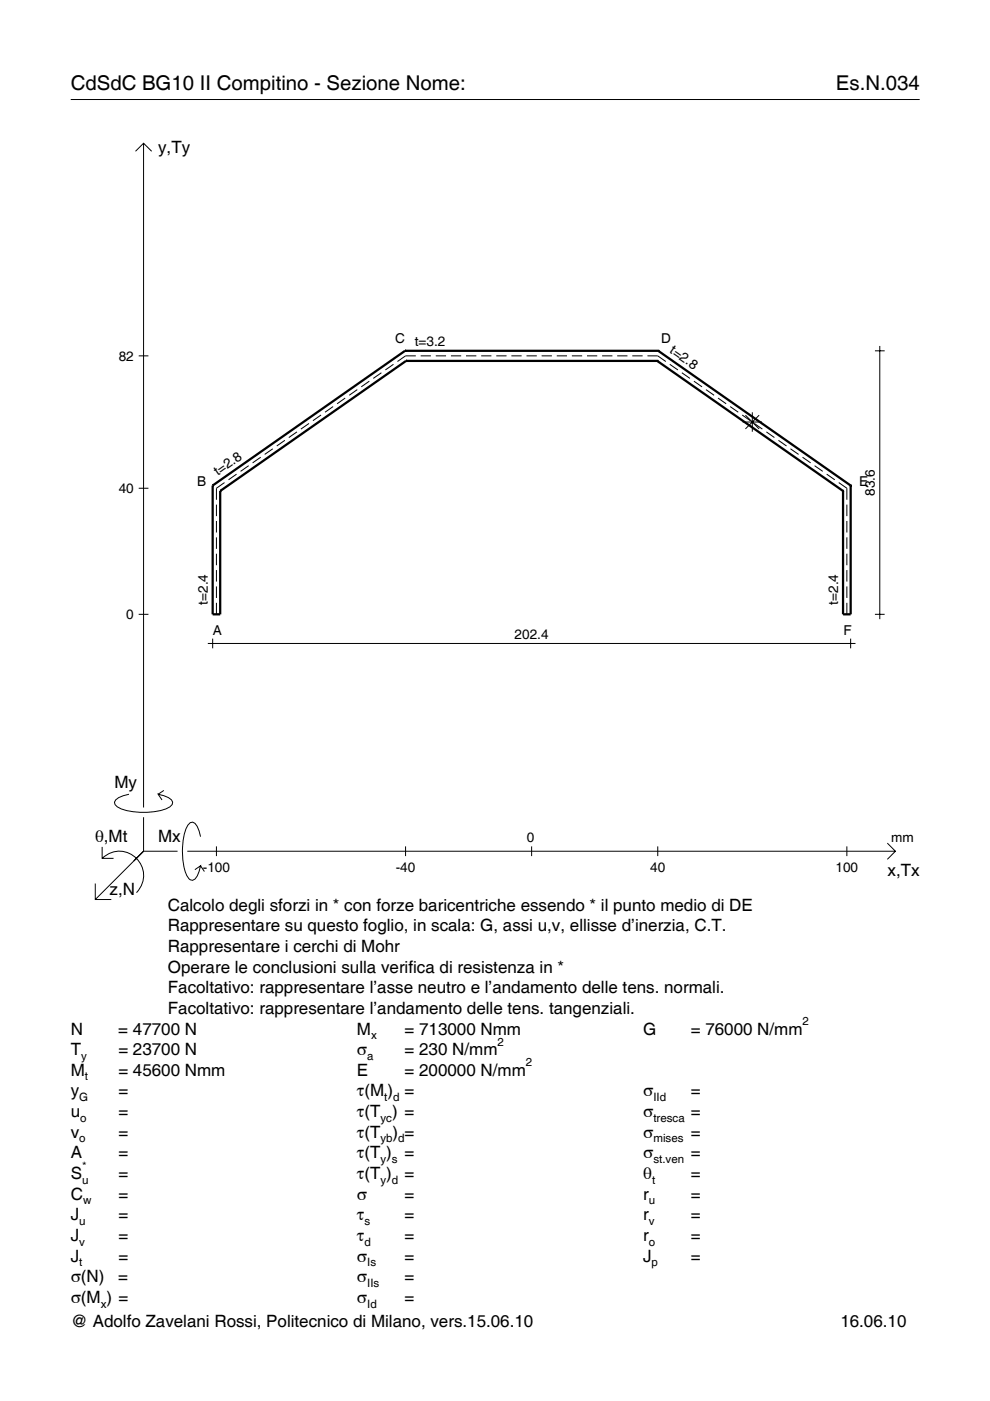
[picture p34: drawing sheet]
<svg xmlns="http://www.w3.org/2000/svg" width="210mm" height="297mm" viewBox="0 0 210 297" stroke-linecap="round" stroke-linejoin="round" font-family="sans-serif">
<defs><g id="words">
<g font-size="4.3">
<text x="15" y="19">CdSdC BG10 II Compitino - Sezione Nome:</text>
<text x="177.2" y="19">Es.N.034</text>
</g>
<g font-size="3.6">
<text x="33.5" y="32.4">y,Ty</text>
<text x="24.3" y="167.1">My</text>
<text x="20.1" y="178.4">θ,Mt</text>
<text x="33.5" y="178.4">Mx</text>
<text x="188.2" y="185.6">x,Tx</text>
<text x="23.2" y="189.7">z,N</text>
<text x="35.6" y="193.1">Calcolo degli sforzi in * con forze baricentriche essendo * il punto medio di DE</text>
<text x="35.6" y="197.5">Rappresentare su questo foglio, in scala: G, assi u,v, ellisse d’inerzia, C.T.</text>
<text x="35.6" y="201.8">Rappresentare i cerchi di Mohr</text>
<text x="35.6" y="206.2">Operare le conclusioni sulla verifica di resistenza in *</text>
<text x="35.6" y="210.6">Facoltativo: rappresentare l’asse neutro e l’andamento delle tens. normali.</text>
<text x="35.6" y="215">Facoltativo: rappresentare l’andamento delle tens. tangenziali.</text>
<text x="15" y="219.3">N</text>
<text x="25.1" y="219.3">= 47700 N</text>
<text x="75.7" y="219.3">M</text>
<text x="85.8" y="219.3">= 713000 Nmm</text>
<text x="136.4" y="219.3">G</text>
<text x="146.5" y="219.3">= 76000 N/mm</text>
<text x="15" y="223.7">T</text>
<text x="25.1" y="223.7">= 23700 N</text>
<text x="75.7" y="223.7">σ</text>
<text x="85.8" y="223.7">= 230 N/mm</text>
<text x="15" y="232.5">y</text>
<text x="15" y="228.1">M</text>
<text x="25.1" y="232.5">=</text>
<text x="25.1" y="228.1">= 45600 Nmm</text>
<text x="75.7" y="232.5">τ(M ) =</text>
<text x="75.7" y="228.1">E</text>
<text x="85.8" y="228.1">= 200000 N/mm</text>
<text x="136.4" y="232.5">σ</text>
<text x="146.5" y="232.5">=</text>
<text x="15" y="236.8">u</text>
<text x="25.1" y="236.8">=</text>
<text x="75.7" y="236.8">τ(T ) =</text>
<text x="136.4" y="236.8">σ</text>
<text x="146.5" y="236.8">=</text>
<text x="15" y="245.6">A</text>
<text x="15" y="241.2">v</text>
<text x="25.1" y="241.2">=</text>
<text x="25.1" y="245.6">=</text>
<text x="75.7" y="245.6">τ(T )</text>
<text x="75.7" y="241.2">τ(T</text>
<text x="83.3" y="241.2">) =</text>
<text x="85.8" y="245.6">=</text>
<text x="136.4" y="241.2">σ</text>
<text x="136.4" y="245.6">σ</text>
<text x="146.5" y="241.2">=</text>
<text x="146.5" y="245.6">=</text>
<text x="15" y="250">S</text>
<text x="25.1" y="250">=</text>
<text x="75.7" y="250">τ(T )</text>
<text x="85.8" y="250">=</text>
<text x="136.4" y="250">θ</text>
<text x="146.5" y="250">=</text>
<text x="15" y="254.3">C</text>
<text x="25.1" y="254.3">=</text>
<text x="75.7" y="254.3">σ</text>
<text x="85.8" y="254.3">=</text>
<text x="136.4" y="254.3">r</text>
<text x="146.5" y="254.3">=</text>
<text x="15" y="263.1">J</text>
<text x="15" y="258.7">J</text>
<text x="25.1" y="263.1">=</text>
<text x="25.1" y="258.7">=</text>
<text x="75.7" y="258.7">τ</text>
<text x="75.7" y="263.1">τ</text>
<text x="85.8" y="258.7">=</text>
<text x="85.8" y="263.1">=</text>
<text x="136.4" y="258.7">r</text>
<text x="136.4" y="263.1">r</text>
<text x="146.5" y="258.7">=</text>
<text x="146.5" y="263.1">=</text>
<text x="15" y="267.5">J</text>
<text x="25.1" y="267.5">=</text>
<text x="75.7" y="267.5">σ</text>
<text x="85.8" y="267.5">=</text>
<text x="136.4" y="267.5">J</text>
<text x="146.5" y="267.5">=</text>
<text x="15" y="271.8">σ(N)</text>
<text x="25.1" y="271.8">=</text>
<text x="75.7" y="271.8">σ</text>
<text x="85.8" y="271.8">=</text>
<text x="15" y="276.2">σ(M ) =</text>
<text x="15" y="281.4">@ Adolfo Zavelani Rossi, Politecnico di Milano, vers.15.06.10</text>
<text x="75.7" y="276.2">σ</text>
<text x="85.8" y="276.2">=</text>
<text x="178.2" y="281.4">16.06.10</text>
</g>
<g font-size="2.9">
<text x="25.2" y="76.4">82</text>
<text x="83.8" y="72.8">C</text>
<text x="87.9" y="73.3">t=3.2</text>
<text x="140.2" y="72.8">D</text>
<text x="141.8" y="74.7" transform="rotate(35 141.8 74.7)">t=2.8</text>
<text x="46.2" y="100.9" transform="rotate(-35 46.2 100.9)">t=2.8</text>
<text x="25.2" y="104.5">40</text>
<text x="41.8" y="103">B</text>
<text x="182.2" y="103">E</text>
<text x="185.5" y="105.1" transform="rotate(-90 185.5 105.1)">83.6</text>
<text x="26.8" y="131.2">0</text>
<text x="44.1" y="128.2" transform="rotate(-90 44.1 128.2)">t=2.4</text>
<text x="177.7" y="128.2" transform="rotate(-90 177.7 128.2)">t=2.4</text>
<text x="45.1" y="134.6">A</text>
<text x="109.1" y="135.4">202.4</text>
<text x="178.8" y="134.6">F</text>
<text x="111.7" y="178.4">0</text>
<text x="189" y="178.4">mm</text>
<text x="43" y="184.9">-100</text>
<text x="83.9" y="184.9">-40</text>
<text x="137.9" y="184.9">40</text>
<text x="177.2" y="184.9">100</text>
</g>
<g font-size="2.4">
<text x="78.7" y="220.3">x</text>
<text x="105.5" y="221.7">2</text>
<text x="170.2" y="217.3">2</text>
<text x="17.2" y="224.7">y</text>
<text x="77.9" y="224.7">a</text>
<text x="111.5" y="226.1">2</text>
<text x="16.8" y="233.5">G</text>
<text x="18" y="229.1">t</text>
<text x="81.5" y="233.5">t d</text>
<text x="138.5" y="233.5">IId</text>
<text x="17" y="237.8">o</text>
<text x="80.7" y="237.8">yc</text>
<text x="138.5" y="237.8">tresca</text>
<text x="16.8" y="242.2">o</text>
<text x="80.7" y="242.2">yb d</text>
<text x="138.5" y="242.2">mises</text>
<text x="17.4" y="251">u</text>
<text x="17.4" y="248">*</text>
<text x="80.7" y="246.6">y s</text>
<text x="80.7" y="251">y d</text>
<text x="138.2" y="251">t</text>
<text x="138.5" y="246.6">st.ven</text>
<text x="17.6" y="255.3">w</text>
<text x="137.6" y="255.3">u</text>
<text x="16.8" y="259.7">u</text>
<text x="77.3" y="259.7">s</text>
<text x="137.6" y="259.7">v</text>
<text x="16.8" y="264.1">v</text>
<text x="16.8" y="268.5">t</text>
<text x="77.3" y="264.1">d</text>
<text x="77.9" y="268.5">Is</text>
<text x="137.6" y="264.1">o</text>
<text x="138.2" y="268.5">p</text>
<text x="77.9" y="272.8">IIs</text>
<text x="21.4" y="277.2">x</text>
<text x="77.9" y="277.2">Id</text>
</g>
</g></defs>
<g fill="none" stroke="#000" stroke-width=".21">
<path d="M15 21.1h180M28.7 32.1l1.7-1.7 1.8 1.7M30.4 30.4v140.8M29.4 75.4h2.1M80.9 79l-1.8 1.2M83.4 77.2l-1.7 1.2M88.2 75.4h-2.2l-1.7 1.2M89.2 75.4h2.2M92.4 75.4h2.2M95.6 75.4h2.2M98.8 75.4h2.2M102 75.4h2.2"/>
<path d="M105.2 75.4h2.2M108.4 75.4h2.2M111.6 75.4h2.2M114.8 75.4h2.2M118 75.4h2.2M121.2 75.4h2.2M124.5 75.4h2.1M127.7 75.4h2.1M130.9 75.4h2.1M134.1 75.4h2.1M137.3 75.4h2.2l1.7 1.2M142 77.2l1.7 1.2"/>
<path d="M144.6 79l1.7 1.2M185.5 74.4h2.1M186.5 73.3v58M52.7 98.7l-1.7 1.2M55.3 96.9l-1.7 1.2M57.8 95.1l-1.7 1.2M60.4 93.4l-1.7 1.2M63 91.6l-1.8 1.2M65.5 89.8l-1.7 1.2M68.1 88l-1.7 1.2M70.6 86.2l-1.7 1.2M73.2 84.4l-1.7 1.2"/>
<path d="M75.7 82.6l-1.7 1.2M78.3 80.8l-1.7 1.2M147.1 80.8l1.7 1.2M149.7 82.6l1.7 1.2M152.2 84.4l1.8 1.2M154.8 86.2l1.7 1.2M157.4 88l1.7 1.2M157.4 89.5h4.2M158 88l3 2.9M159.5 87.4v4.1M159.9 89.8l1.7 1.2M161 88l-3 2.9"/>
<path d="M162.5 91.6l1.7 1.2M165 93.4l1.8 1.2M167.6 95.1l1.7 1.2M170.2 96.9l1.7 1.2M172.7 98.7l1.7 1.2M29.4 103.5h2.1M45.9 107v2.4M45.9 110.5v2.4M45.9 113.9v2.5M45.9 117.4v2.4M47.6 102.3l-1.7 1.2v2.5M50.2 100.5l-1.8 1.2"/>
<path d="M175.3 100.5l1.7 1.2M177.8 102.3l1.8 1.2v2.5M179.6 107v2.4M179.6 110.5v2.4M179.6 113.9v2.5M179.6 117.4v2.4M29.4 130.2h2.1M44.1 136.4h137.3M45.1 135.4v2.1M45.9 120.9v2.4M45.9 124.3v2.5M45.9 127.8v2.4"/>
<path d="M179.6 120.9v2.4M179.6 124.3v2.5M179.6 127.8v2.4M180.4 135.4v2.1M185.5 130.2h2.1M21.7 179.6v2.4h2.4M27.3 168.4a3.6 3.6 0 0 0-3 1.7l.1 .5a5.6 5.6 0 0 0 3.8 1.5 13.4 13.4 0 0 0 7.8-1l.5-.5 .1-.5a3.6 3.6 0 0 0-3.1-1.7l.8 1.2M30.4 173.3v7.2M34.7 167.6l-1.2 .8M42.5 177.4a3.6 3.6 0 0 0-1.7-3.1l-.5 .1a5.7 5.7 0 0 0-1.5 3.8 13.9 13.9 0 0 0 1.1 7.9l.4 .4 .5 .1a3.6 3.6 0 0 0 1.7-3l-1.2 .8M45.9 179.4v2.1M86 179.4v2.1"/>
<path d="M112.7 179.4v2.1M139.5 179.4v2.1M179.6 179.4v2.1M188.1 178.8l1.7 1.7-1.7 1.7M20.2 187.3v3.4h3.4M21.7 182a5.1 5.1 0 0 1 7.2 0 5.1 5.1 0 0 1 0 7.3M30.4 180.5l-10.2 10.2M30.4 180.5h7.2M39.7 180.5h150.1M42.5 183.6l.8 1.2"/>
</g>
<g fill="none" stroke="#000" stroke-width=".48">
<path d="M85.9 74.4h.1M85.9 74.4l-40.8 28.5M85.9 74.4h53.7M86.1 76.5h.1M86.1 76.5l-39.4 27.6M86.1 76.5h53.2M139.3 76.5h.1M139.3 76.5l39.4 27.6M139.6 74.4h.1M139.6 74.4l40.8 28.5M45.1 102.9h.1M45.1 102.9v27.3h1.6v-26.1"/>
<path d="M46.7 104.1h.1M178.7 104.1h.1M180.4 102.9h.1M180.4 102.9v27.3h-1.7v-26.1"/>
</g>
<use href="#words"/>
</svg>
